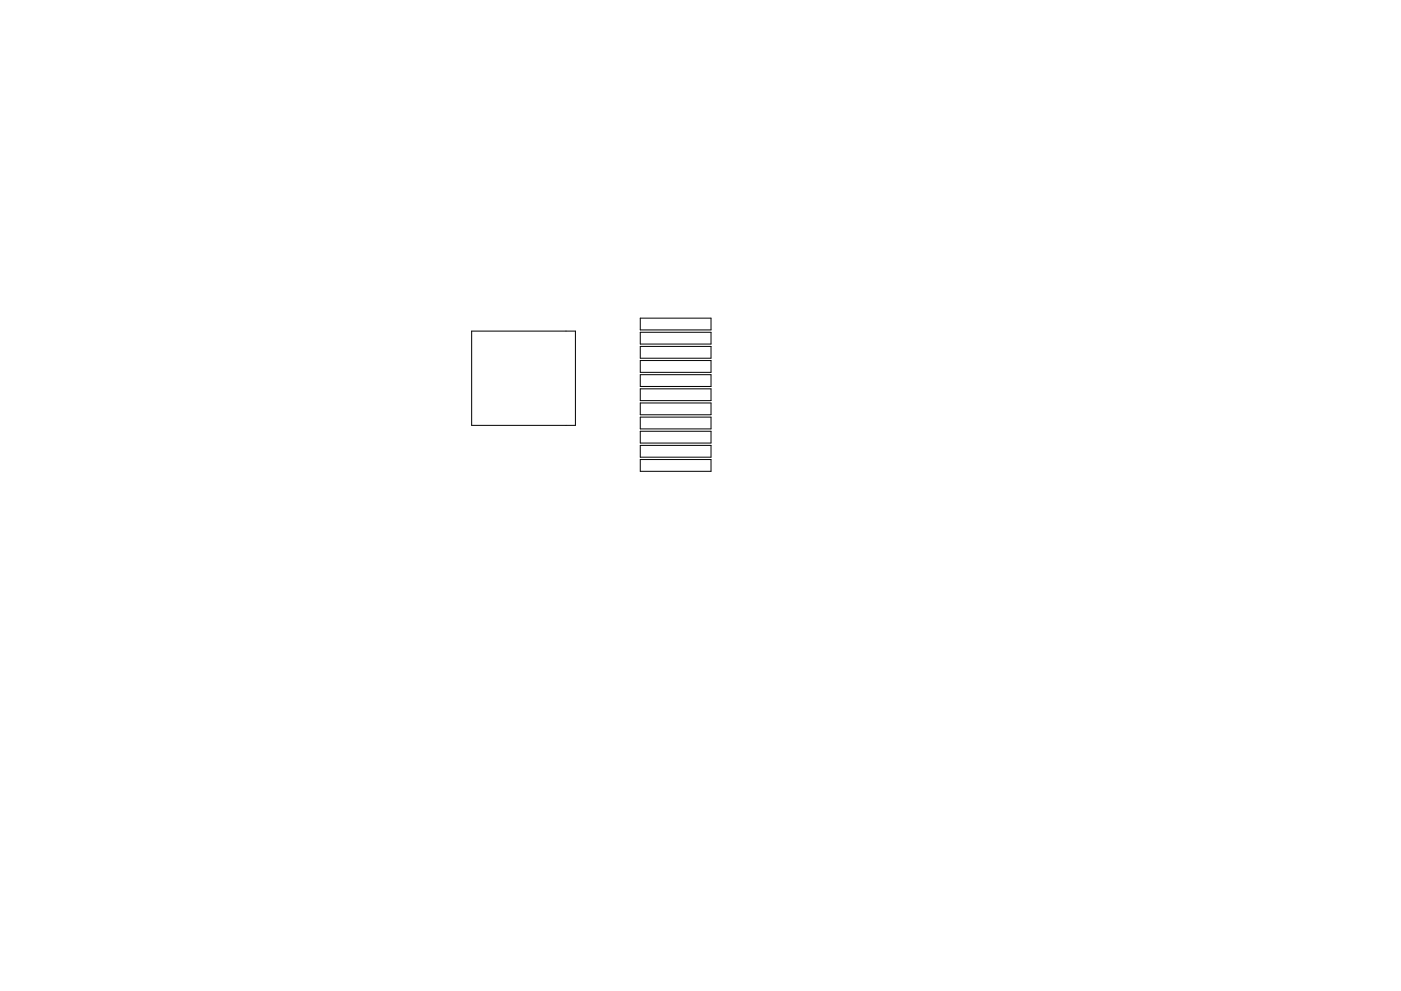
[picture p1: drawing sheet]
<svg xmlns="http://www.w3.org/2000/svg" width="297mm" height="210mm" viewBox="0 0 297 210" stroke-linecap="round" stroke-linejoin="round" font-family="sans-serif">
<path d="M100 70.2h22v20h-22zM135.8 67.5h15v2.5h-15zM135.8 70.5h15v2.5h-15zM135.8 73.5h15v2.5h-15zM135.8 76.5h15v2.5h-15zM135.8 79.5h15v2.5h-15zM135.8 97.5h15v2.5h-15zM135.8 82.5h15v2.5h-15zM135.8 85.5h15v2.5h-15zM135.8 88.5h15v2.5h-15zM135.8 91.5h15v2.5h-15zM135.8 94.5h15v2.5h-15z" fill="none" stroke="#000" stroke-width=".21"/>
</svg>
